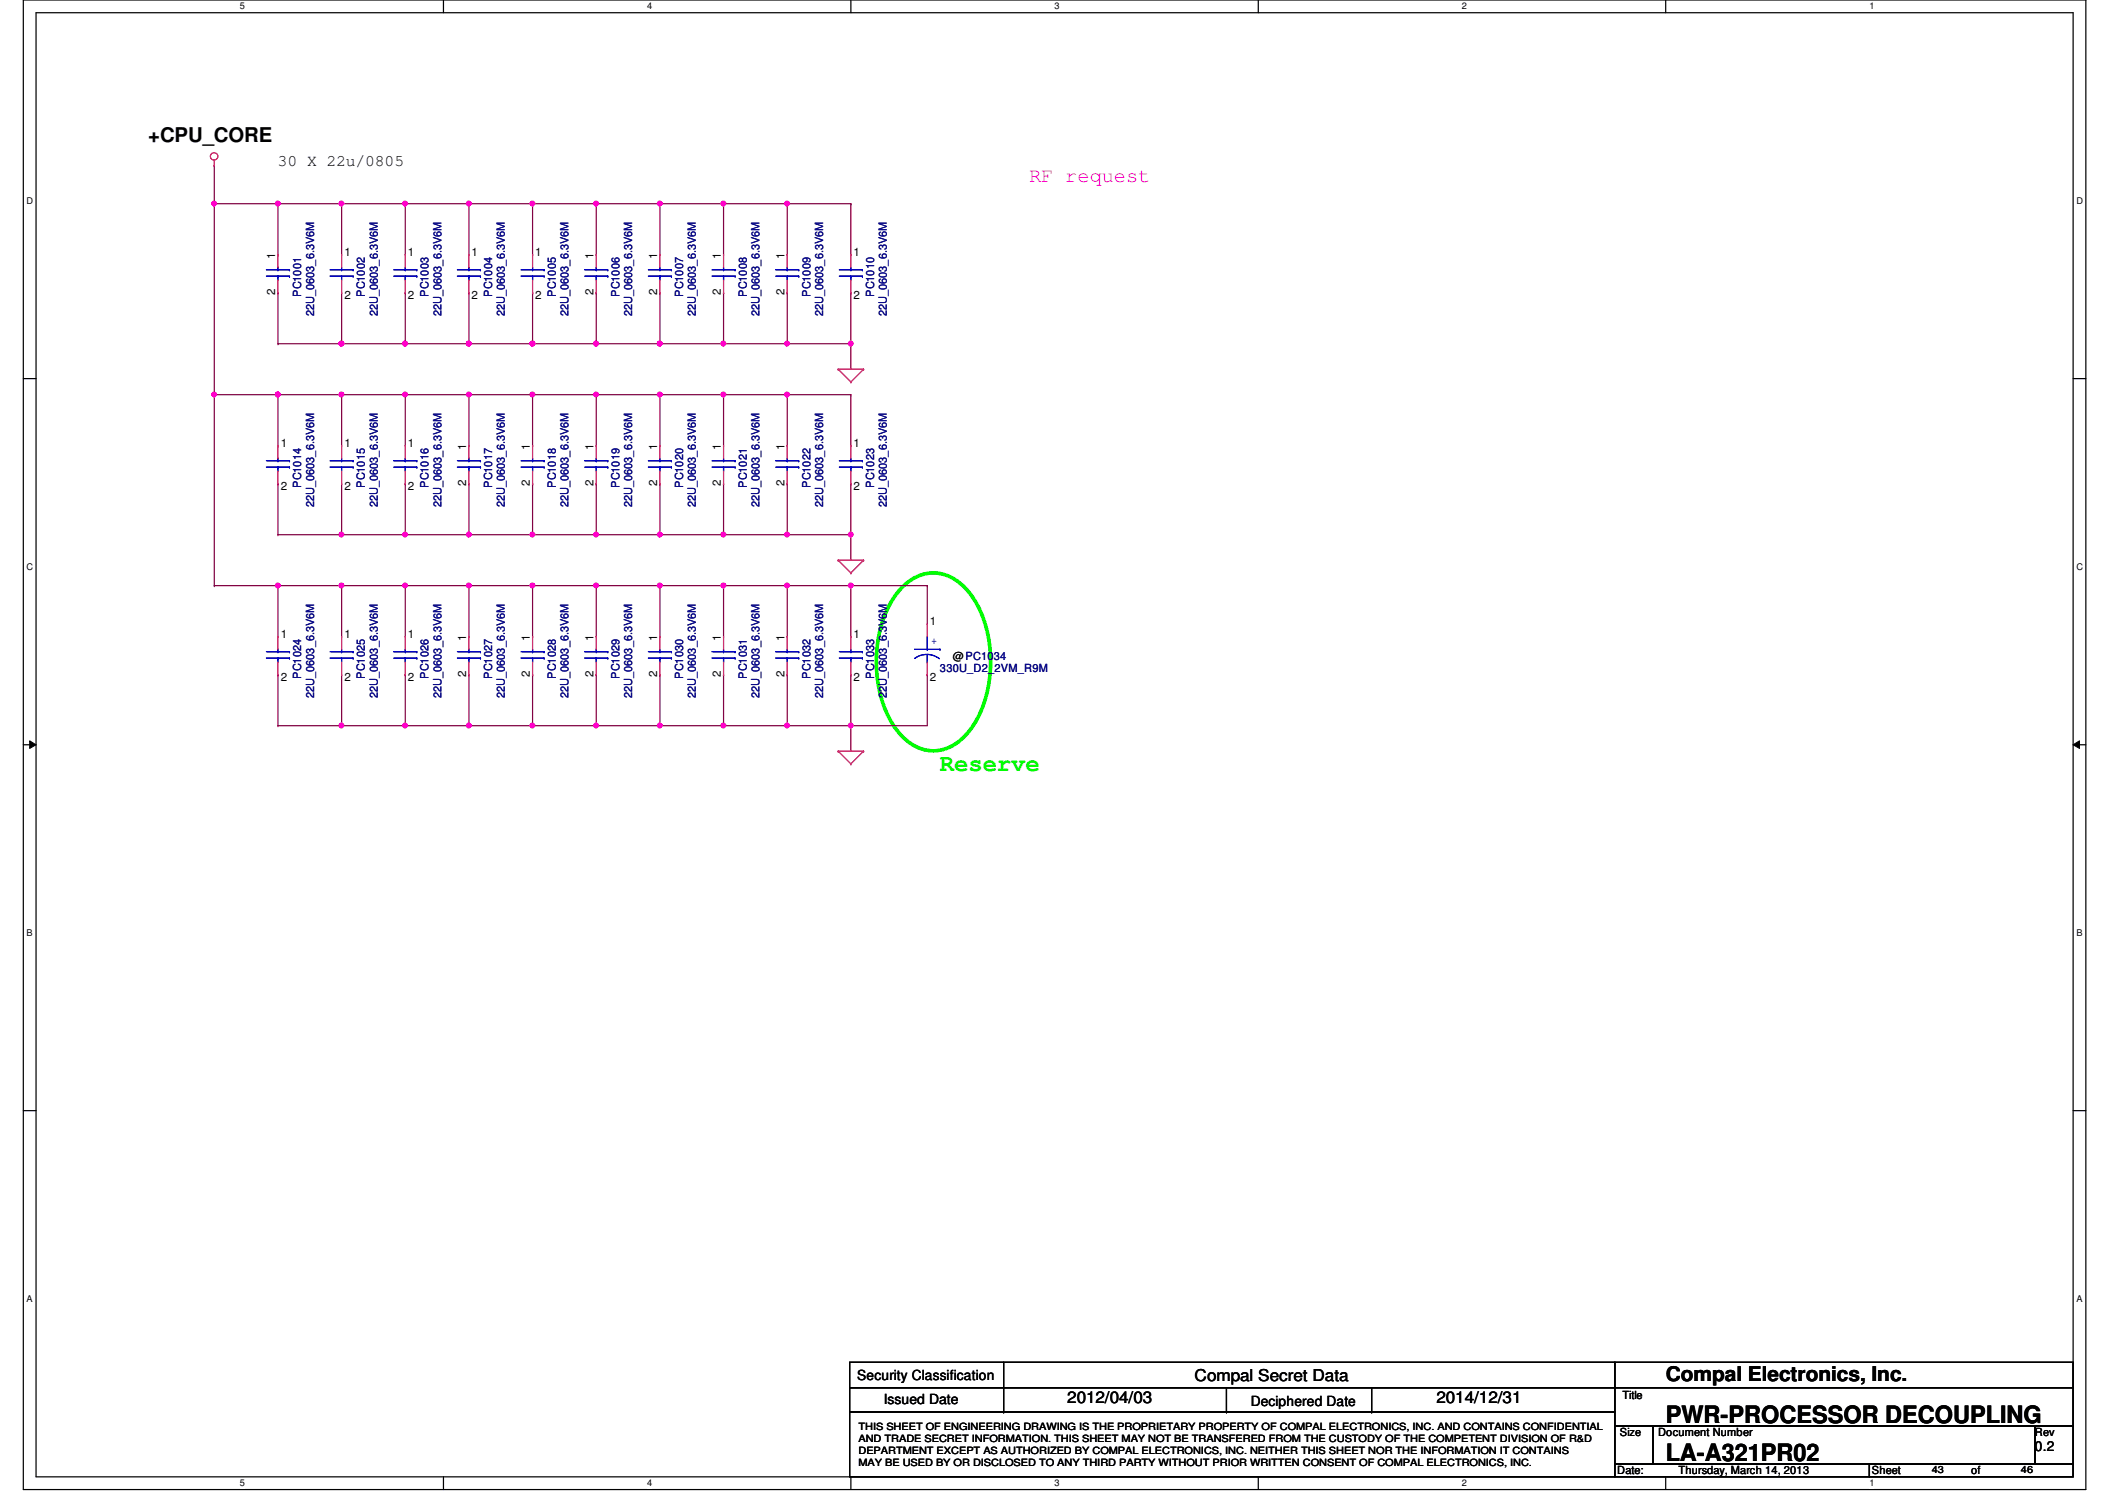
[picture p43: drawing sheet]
<svg xmlns="http://www.w3.org/2000/svg" width="297mm" height="210mm" viewBox="0 0 297 210" stroke-linecap="round" stroke-linejoin="round" font-family="sans-serif">
<defs><g id="words">
<text font-size="3.3" fill="#0f0" x="131.3" y="107.7">Reserve</text>
<g font-size="3.3">
<text x="232.6" y="198.7">PWR-PROCESSOR DECOUPLING</text>
<text x="232.6" y="204">LA-A321PR02</text>
</g>
<g font-size="2.8">
<text x="20.7" y="19.9">+CPU_CORE</text>
<text x="232.6" y="192.9">Compal Electronics, Inc.</text>
</g>
<text font-size="2.8" fill="#f0f" x="143.7" y="25.4">RF request</text>
<g font-size="2.3">
<text x="38.8" y="23.2">30 X 22u/0805</text>
<text x="149.1" y="195.9">2012/04/03</text>
<text x="166.8" y="192.9">Compal Secret Data</text>
<text x="200.6" y="195.9">2014/12/31</text>
</g>
<g font-size="1.9">
<text x="119.7" y="192.7">Security Classification</text>
<text x="123.4" y="196.1">Issued Date</text>
<text x="174.7" y="196.3">Deciphered Date</text>
<text x="284.2" y="202.7">0.2</text>
</g>
<g font-size="1.6">
<text x="48.1" y="35.7">1</text>
<text x="57" y="35.7">1</text>
<text x="65.9" y="35.7">1</text>
<text x="74.8" y="35.7">1</text>
<text x="119.2" y="35.7">1</text>
<text x="38.4" y="41.2" transform="rotate(-90 38.4 41.2)">2</text>
<text x="38.4" y="36.1" transform="rotate(-90 38.4 36.1)">1</text>
<text x="48.1" y="41.8">2</text>
<text x="57" y="41.8">2</text>
<text x="65.9" y="41.8">2</text>
<text x="74.8" y="41.8">2</text>
<text x="82.9" y="41.2" transform="rotate(-90 82.9 41.2)">2</text>
<text x="82.9" y="36.1" transform="rotate(-90 82.9 36.1)">1</text>
<text x="91.8" y="41.2" transform="rotate(-90 91.8 41.2)">2</text>
<text x="91.8" y="36.1" transform="rotate(-90 91.8 36.1)">1</text>
<text x="100.7" y="41.2" transform="rotate(-90 100.7 41.2)">2</text>
<text x="100.7" y="36.1" transform="rotate(-90 100.7 36.1)">1</text>
<text x="109.6" y="41.2" transform="rotate(-90 109.6 41.2)">2</text>
<text x="109.6" y="36.1" transform="rotate(-90 109.6 36.1)">1</text>
<text x="119.2" y="41.8">2</text>
<text x="39.2" y="62.4">1</text>
<text x="48.1" y="62.4">1</text>
<text x="57" y="62.4">1</text>
<text x="65.1" y="62.8" transform="rotate(-90 65.1 62.8)">1</text>
<text x="74" y="62.8" transform="rotate(-90 74 62.8)">1</text>
<text x="82.9" y="62.8" transform="rotate(-90 82.9 62.8)">1</text>
<text x="91.8" y="62.8" transform="rotate(-90 91.8 62.8)">1</text>
<text x="100.7" y="62.8" transform="rotate(-90 100.7 62.8)">1</text>
<text x="109.6" y="62.8" transform="rotate(-90 109.6 62.8)">1</text>
<text x="119.2" y="62.4">1</text>
<text x="39.2" y="68.5">2</text>
<text x="48.1" y="68.5">2</text>
<text x="57" y="68.5">2</text>
<text x="65.1" y="67.9" transform="rotate(-90 65.1 67.9)">2</text>
<text x="74" y="67.9" transform="rotate(-90 74 67.9)">2</text>
<text x="82.9" y="67.9" transform="rotate(-90 82.9 67.9)">2</text>
<text x="91.8" y="67.9" transform="rotate(-90 91.8 67.9)">2</text>
<text x="100.7" y="67.9" transform="rotate(-90 100.7 67.9)">2</text>
<text x="109.6" y="67.9" transform="rotate(-90 109.6 67.9)">2</text>
<text x="119.2" y="68.5">2</text>
<text x="39.2" y="89.1">1</text>
<text x="48.1" y="89.1">1</text>
<text x="57" y="89.1">1</text>
<text x="65.1" y="89.5" transform="rotate(-90 65.1 89.5)">1</text>
<text x="74" y="89.5" transform="rotate(-90 74 89.5)">1</text>
<text x="82.9" y="89.5" transform="rotate(-90 82.9 89.5)">1</text>
<text x="91.8" y="89.5" transform="rotate(-90 91.8 89.5)">1</text>
<text x="100.7" y="89.5" transform="rotate(-90 100.7 89.5)">1</text>
<text x="109.6" y="89.5" transform="rotate(-90 109.6 89.5)">1</text>
<text x="119.2" y="89.1">1</text>
<text x="129.9" y="87.3">1</text>
<text x="39.2" y="95.1">2</text>
<text x="48.1" y="95.1">2</text>
<text x="57" y="95.1">2</text>
<text x="65.1" y="94.6" transform="rotate(-90 65.1 94.6)">2</text>
<text x="74" y="94.6" transform="rotate(-90 74 94.6)">2</text>
<text x="82.9" y="94.6" transform="rotate(-90 82.9 94.6)">2</text>
<text x="91.8" y="94.6" transform="rotate(-90 91.8 94.6)">2</text>
<text x="100.7" y="94.6" transform="rotate(-90 100.7 94.6)">2</text>
<text x="109.6" y="94.6" transform="rotate(-90 109.6 94.6)">2</text>
<text x="119.2" y="95.1">2</text>
<text x="129.9" y="95.1">2</text>
<text x="133.1" y="92.1">@PC1034</text>
<text x="226.6" y="195.4">Title</text>
<text x="226.2" y="200.6">Size</text>
<text x="231.6" y="200.6">Document Number</text>
<text x="284.2" y="200.6">Rev</text>
<text x="225.8" y="205.9">Date:</text>
<text x="234.4" y="205.9">Thursday, March 14, 2013</text>
<text x="261.4" y="205.9">Sheet</text>
<text x="275.3" y="205.9">of</text>
</g>
<g font-size="1.6" fill="#000080">
<text x="42.1" y="41.4" transform="rotate(-90 42.1 41.4)">PC1001</text>
<text x="51" y="41.4" transform="rotate(-90 51 41.4)">PC1002</text>
<text x="59.9" y="41.4" transform="rotate(-90 59.9 41.4)">PC1003</text>
<text x="68.7" y="41.4" transform="rotate(-90 68.7 41.4)">PC1004</text>
<text x="77.6" y="41.4" transform="rotate(-90 77.6 41.4)">PC1005</text>
<text x="86.5" y="41.4" transform="rotate(-90 86.5 41.4)">PC1006</text>
<text x="95.4" y="41.4" transform="rotate(-90 95.4 41.4)">PC1007</text>
<text x="104.3" y="41.4" transform="rotate(-90 104.3 41.4)">PC1008</text>
<text x="113.2" y="41.4" transform="rotate(-90 113.2 41.4)">PC1009</text>
<text x="122.1" y="41.4" transform="rotate(-90 122.1 41.4)">PC1010</text>
<text x="43.9" y="44.1" transform="rotate(-90 43.9 44.1)">22U_0603_6.3V6M</text>
<text x="52.7" y="44.1" transform="rotate(-90 52.7 44.1)">22U_0603_6.3V6M</text>
<text x="61.6" y="44.1" transform="rotate(-90 61.6 44.1)">22U_0603_6.3V6M</text>
<text x="70.5" y="44.1" transform="rotate(-90 70.5 44.1)">22U_0603_6.3V6M</text>
<text x="79.4" y="44.1" transform="rotate(-90 79.4 44.1)">22U_0603_6.3V6M</text>
<text x="88.3" y="44.1" transform="rotate(-90 88.3 44.1)">22U_0603_6.3V6M</text>
<text x="97.2" y="44.1" transform="rotate(-90 97.2 44.1)">22U_0603_6.3V6M</text>
<text x="106.1" y="44.1" transform="rotate(-90 106.1 44.1)">22U_0603_6.3V6M</text>
<text x="115" y="44.1" transform="rotate(-90 115 44.1)">22U_0603_6.3V6M</text>
<text x="123.9" y="44.1" transform="rotate(-90 123.9 44.1)">22U_0603_6.3V6M</text>
<text x="42.1" y="68.1" transform="rotate(-90 42.1 68.1)">PC1014</text>
<text x="43.9" y="70.8" transform="rotate(-90 43.9 70.8)">22U_0603_6.3V6M</text>
<text x="51" y="68.1" transform="rotate(-90 51 68.1)">PC1015</text>
<text x="52.7" y="70.8" transform="rotate(-90 52.7 70.8)">22U_0603_6.3V6M</text>
<text x="59.9" y="68.1" transform="rotate(-90 59.9 68.1)">PC1016</text>
<text x="61.6" y="70.8" transform="rotate(-90 61.6 70.8)">22U_0603_6.3V6M</text>
<text x="68.7" y="68.1" transform="rotate(-90 68.7 68.1)">PC1017</text>
<text x="70.5" y="70.8" transform="rotate(-90 70.5 70.8)">22U_0603_6.3V6M</text>
<text x="77.6" y="68.1" transform="rotate(-90 77.6 68.1)">PC1018</text>
<text x="79.4" y="70.8" transform="rotate(-90 79.4 70.8)">22U_0603_6.3V6M</text>
<text x="86.5" y="68.1" transform="rotate(-90 86.5 68.1)">PC1019</text>
<text x="88.3" y="70.8" transform="rotate(-90 88.3 70.8)">22U_0603_6.3V6M</text>
<text x="95.4" y="68.1" transform="rotate(-90 95.4 68.1)">PC1020</text>
<text x="97.2" y="70.8" transform="rotate(-90 97.2 70.8)">22U_0603_6.3V6M</text>
<text x="104.3" y="68.1" transform="rotate(-90 104.3 68.1)">PC1021</text>
<text x="106.1" y="70.8" transform="rotate(-90 106.1 70.8)">22U_0603_6.3V6M</text>
<text x="113.2" y="68.1" transform="rotate(-90 113.2 68.1)">PC1022</text>
<text x="115" y="70.8" transform="rotate(-90 115 70.8)">22U_0603_6.3V6M</text>
<text x="122.1" y="68.1" transform="rotate(-90 122.1 68.1)">PC1023</text>
<text x="123.9" y="70.8" transform="rotate(-90 123.9 70.8)">22U_0603_6.3V6M</text>
<text x="42.1" y="94.8" transform="rotate(-90 42.1 94.8)">PC1024</text>
<text x="51" y="94.8" transform="rotate(-90 51 94.8)">PC1025</text>
<text x="59.9" y="94.8" transform="rotate(-90 59.9 94.8)">PC1026</text>
<text x="68.7" y="94.8" transform="rotate(-90 68.7 94.8)">PC1027</text>
<text x="77.6" y="94.8" transform="rotate(-90 77.6 94.8)">PC1028</text>
<text x="86.5" y="94.8" transform="rotate(-90 86.5 94.8)">PC1029</text>
<text x="95.4" y="94.8" transform="rotate(-90 95.4 94.8)">PC1030</text>
<text x="104.3" y="94.8" transform="rotate(-90 104.3 94.8)">PC1031</text>
<text x="113.2" y="94.8" transform="rotate(-90 113.2 94.8)">PC1032</text>
<text x="122.1" y="94.8" transform="rotate(-90 122.1 94.8)">PC1033</text>
<text x="131.3" y="93.9">330U_D2_2VM_R9M</text>
<text x="43.9" y="97.5" transform="rotate(-90 43.9 97.5)">22U_0603_6.3V6M</text>
<text x="52.7" y="97.5" transform="rotate(-90 52.7 97.5)">22U_0603_6.3V6M</text>
<text x="61.6" y="97.5" transform="rotate(-90 61.6 97.5)">22U_0603_6.3V6M</text>
<text x="70.5" y="97.5" transform="rotate(-90 70.5 97.5)">22U_0603_6.3V6M</text>
<text x="79.4" y="97.5" transform="rotate(-90 79.4 97.5)">22U_0603_6.3V6M</text>
<text x="88.3" y="97.5" transform="rotate(-90 88.3 97.5)">22U_0603_6.3V6M</text>
<text x="97.2" y="97.5" transform="rotate(-90 97.2 97.5)">22U_0603_6.3V6M</text>
<text x="106.1" y="97.5" transform="rotate(-90 106.1 97.5)">22U_0603_6.3V6M</text>
<text x="115" y="97.5" transform="rotate(-90 115 97.5)">22U_0603_6.3V6M</text>
<text x="123.9" y="97.5" transform="rotate(-90 123.9 97.5)">22U_0603_6.3V6M</text>
</g>
<text font-size="1.6" fill="#00f" x="130" y="90">+</text>
<g font-size="1.4">
<text x="119.9" y="201.4">AND TRADE SECRET INFORMATION. THIS SHEET MAY NOT BE TRANSFERED FROM THE CUSTODY OF THE COMPETENT DIVISION OF R&amp;D</text>
<text x="119.9" y="203">DEPARTMENT EXCEPT AS AUTHORIZED BY COMPAL ELECTRONICS, INC. NEITHER THIS SHEET NOR THE INFORMATION IT CONTAINS</text>
<text x="119.9" y="199.7">THIS SHEET OF ENGINEERING DRAWING IS THE PROPRIETARY PROPERTY OF COMPAL ELECTRONICS, INC. AND CONTAINS CONFIDENTIAL</text>
<text x="119.9" y="204.7">MAY BE USED BY OR DISCLOSED TO ANY THIRD PARTY WITHOUT PRIOR WRITTEN CONSENT OF COMPAL ELECTRONICS, INC.</text>
<text x="269.8" y="205.8">43</text>
<text x="282.2" y="205.8">46</text>
</g>
<g font-size="1.3">
<text x="33.5" y="1.3">5</text>
<text x="90.4" y="1.3">4</text>
<text x="147.3" y="1.3">3</text>
<text x="204.2" y="1.3">2</text>
<text x="261.1" y="1.3">1</text>
<text x="3.7" y="28.4">D</text>
<text x="290" y="28.4">D</text>
<text x="3.7" y="79.5">C</text>
<text x="290" y="79.5">C</text>
<text x="3.7" y="130.7">B</text>
<text x="290" y="130.7">B</text>
<text x="3.7" y="181.8">A</text>
<text x="290" y="181.8">A</text>
<text x="33.5" y="207.6">5</text>
<text x="90.4" y="207.6">4</text>
<text x="147.3" y="207.6">3</text>
<text x="204.2" y="207.6">2</text>
<text x="261.1" y="207.6">1</text>
</g>
</g></defs>
<path d="M3.3 0h288v208h-288zM5 1.8h284.5v204.4h-284.5z" fill="none" stroke="#000" stroke-width=".17"/>
<g fill="#fff">
<path d="M33.5 .2h.7v1.4h-.7z"/>
<path d="M33.5 206.4h.7v1.4h-.7z"/>
</g>
<path d="M61.9 0v1.8M61.9 206.2v1.8" fill="none" stroke="#000" stroke-width=".17"/>
<g fill="#fff">
<path d="M90.4 .2h.7v1.4h-.7z"/>
<path d="M90.4 206.4h.7v1.4h-.7z"/>
</g>
<path d="M118.8 0v1.8M118.8 206.2v1.8" fill="none" stroke="#000" stroke-width=".17"/>
<g fill="#fff">
<path d="M147.3 .2h.7v1.4h-.7z"/>
<path d="M147.3 206.4h.7v1.4h-.7z"/>
</g>
<path d="M175.7 0v1.8M175.7 206.2v1.8" fill="none" stroke="#000" stroke-width=".17"/>
<g fill="#fff">
<path d="M204.2 .2h.6v1.4h-.6z"/>
<path d="M204.2 206.4h.6v1.4h-.6z"/>
</g>
<path d="M232.6 0v1.8M232.6 206.2v1.8" fill="none" stroke="#000" stroke-width=".17"/>
<g fill="#fff">
<path d="M261.1 .2h.6v1.4h-.6z"/>
<path d="M261.1 206.4h.6v1.4h-.6z"/>
<path d="M3.7 27.3h.9v1.4h-.9z"/>
<path d="M290 27.3h.9v1.4h-.9z"/>
<path d="M3.7 78.4h.9v1.4h-.9z"/>
<path d="M290 78.4h.9v1.4h-.9z"/>
</g>
<path d="M3.3 52.9h1.7M289.5 52.9h1.8" fill="none" stroke="#000" stroke-width=".17"/>
<g fill="#fff">
<path d="M3.7 129.5h.8v1.4h-.8z"/>
<path d="M290 129.5h.8v1.4h-.8z"/>
</g>
<path d="M3.3 104h1.7M289.5 104h1.8" fill="none" stroke="#000" stroke-width=".17"/>
<path d="M4.1 103.5l.9 .5-.9 .5zM289.5 104l.9-.5v1z" fill="#000"/>
<path d="M4.1 103.5l.9 .5-.9 .5zM289.5 104l.9-.5v1z" fill="none" stroke="#000" stroke-width=".14"/>
<g fill="#fff">
<path d="M3.7 180.6h.8v1.4h-.8z"/>
<path d="M290 180.6h.8v1.4h-.8z"/>
</g>
<path d="M3.3 155.1h1.7M289.5 155.1h1.8" fill="none" stroke="#000" stroke-width=".17"/>
<path d="M125.8 82.2a5.8 5.8 0 0 1 9.1 0 15.2 15.2 0 0 1 3.4 10.2 15.3 15.3 0 0 1-3.4 10.2 5.8 5.8 0 0 1-9.1 0 15.4 15.4 0 0 1-3.4-10.2 15.3 15.3 0 0 1 3.4-10.2z" fill="none" stroke="#0f0" stroke-width=".51"/>
<path d="M29.9 55.1h.1M29.9 55.1h8.9" fill="none" stroke="#800040" stroke-width=".17"/>
<circle cx="38.8" cy="55.1" r=".32" fill="#f0f"/>
<circle cx="38.8" cy="55.1" r=".32" fill="none" stroke="#f0f" stroke-width=".17"/>
<path d="M29.9 55.1h.1M29.9 55.1v26.7" fill="none" stroke="#800040" stroke-width=".17"/>
<circle cx="29.9" cy="55.1" r=".32" fill="#f0f"/>
<circle cx="29.9" cy="55.1" r=".32" fill="none" stroke="#f0f" stroke-width=".17"/>
<path d="M65.5 48h.1M65.5 48h8.9" fill="none" stroke="#800040" stroke-width=".17"/>
<circle cx="74.4" cy="48" r=".32" fill="#f0f"/>
<circle cx="74.4" cy="48" r=".32" fill="none" stroke="#f0f" stroke-width=".17"/>
<circle cx="65.5" cy="48" r=".32" fill="#f0f"/>
<circle cx="65.5" cy="48" r=".32" fill="none" stroke="#f0f" stroke-width=".17"/>
<path d="M83.3 48h.1M83.3 48h8.9" fill="none" stroke="#800040" stroke-width=".17"/>
<circle cx="92.1" cy="48" r=".32" fill="#f0f"/>
<circle cx="92.1" cy="48" r=".32" fill="none" stroke="#f0f" stroke-width=".17"/>
<circle cx="83.2" cy="48" r=".32" fill="#f0f"/>
<circle cx="83.2" cy="48" r=".32" fill="none" stroke="#f0f" stroke-width=".17"/>
<path d="M74.4 48h.1M74.4 48h8.9" fill="none" stroke="#800040" stroke-width=".17"/>
<circle cx="83.2" cy="48" r=".32" fill="#f0f"/>
<circle cx="83.2" cy="48" r=".32" fill="none" stroke="#f0f" stroke-width=".17"/>
<circle cx="74.4" cy="48" r=".32" fill="#f0f"/>
<circle cx="74.4" cy="48" r=".32" fill="none" stroke="#f0f" stroke-width=".17"/>
<path d="M92.2 48h.1M92.2 48h8.8" fill="none" stroke="#800040" stroke-width=".17"/>
<circle cx="92.1" cy="48" r=".32" fill="#f0f"/>
<circle cx="92.1" cy="48" r=".32" fill="none" stroke="#f0f" stroke-width=".17"/>
<g fill="none" stroke="#800040" stroke-width=".17">
<path d="M65.5 28.4h.1M65.5 28.4h17.8M74.4 28.4h.1M74.4 28.4v7.2M83.3 28.4h.1M83.3 28.4v7.2M74.4 40.9h.1M74.4 40.9v7.1M83.3 40.9h.1M83.3 40.9v7.1M92.2 40.9h.1M92.2 40.9v7.1"/>
<path d="M101 40.9h.1M101 40.9v7.1"/>
</g>
<circle cx="83.2" cy="28.4" r=".32" fill="#f0f"/>
<circle cx="83.2" cy="28.4" r=".32" fill="none" stroke="#f0f" stroke-width=".17"/>
<circle cx="74.4" cy="28.4" r=".32" fill="#f0f"/>
<circle cx="74.4" cy="28.4" r=".32" fill="none" stroke="#f0f" stroke-width=".17"/>
<path d="M38.8 48h.1M38.8 48h8.9" fill="none" stroke="#800040" stroke-width=".17"/>
<circle cx="47.7" cy="48" r=".32" fill="#f0f"/>
<circle cx="47.7" cy="48" r=".32" fill="none" stroke="#f0f" stroke-width=".17"/>
<path d="M38.8 28.4h.1M38.8 28.4v7.2M47.7 28.4h.1M47.7 28.4v7.2M56.6 28.4h.1M56.6 28.4v7.2M56.6 28.4h8.9" fill="none" stroke="#800040" stroke-width=".17"/>
<circle cx="65.5" cy="28.4" r=".32" fill="#f0f"/>
<circle cx="65.5" cy="28.4" r=".32" fill="none" stroke="#f0f" stroke-width=".17"/>
<circle cx="56.6" cy="28.4" r=".32" fill="#f0f"/>
<circle cx="56.6" cy="28.4" r=".32" fill="none" stroke="#f0f" stroke-width=".17"/>
<path d="M38.8 28.4h.1M38.8 28.4h8.9M47.7 48h.1M47.7 48h8.9" fill="none" stroke="#800040" stroke-width=".17"/>
<circle cx="56.6" cy="48" r=".32" fill="#f0f"/>
<circle cx="56.6" cy="48" r=".32" fill="none" stroke="#f0f" stroke-width=".17"/>
<circle cx="47.7" cy="48" r=".32" fill="#f0f"/>
<circle cx="47.7" cy="48" r=".32" fill="none" stroke="#f0f" stroke-width=".17"/>
<path d="M47.7 28.4h.1M47.7 28.4h8.9M38.8 40.9h.1M38.8 40.9v7.1M65.5 40.9h.1M65.5 40.9v7.1" fill="none" stroke="#800040" stroke-width=".17"/>
<circle cx="47.7" cy="28.4" r=".32" fill="#f0f"/>
<circle cx="47.7" cy="28.4" r=".32" fill="none" stroke="#f0f" stroke-width=".17"/>
<path d="M65.5 28.4h.1M65.5 28.4v7.2M56.6 48h.1M56.6 48h8.9" fill="none" stroke="#800040" stroke-width=".17"/>
<circle cx="65.5" cy="48" r=".32" fill="#f0f"/>
<circle cx="65.5" cy="48" r=".32" fill="none" stroke="#f0f" stroke-width=".17"/>
<circle cx="56.6" cy="48" r=".32" fill="#f0f"/>
<circle cx="56.6" cy="48" r=".32" fill="none" stroke="#f0f" stroke-width=".17"/>
<path d="M83.3 28.4h.1M83.3 28.4h17.7M92.2 28.4h.1M92.2 28.4v7.2M47.7 40.9h.1M47.7 40.9v7.1M56.6 40.9h.1M56.6 40.9v7.1" fill="none" stroke="#800040" stroke-width=".17"/>
<circle cx="92.1" cy="28.4" r=".32" fill="#f0f"/>
<circle cx="92.1" cy="28.4" r=".32" fill="none" stroke="#f0f" stroke-width=".17"/>
<path d="M29.9 28.4h.1M29.9 28.4v26.7M101 28.4h.1M101 28.4v7.2" fill="none" stroke="#800040" stroke-width=".17"/>
<circle cx="29.9" cy="28.4" r=".32" fill="#f0f"/>
<circle cx="29.9" cy="28.4" r=".32" fill="none" stroke="#f0f" stroke-width=".17"/>
<path d="M38.8 55.1h.1M38.8 55.1h8.9" fill="none" stroke="#800040" stroke-width=".17"/>
<circle cx="47.7" cy="55.1" r=".32" fill="#f0f"/>
<circle cx="47.7" cy="55.1" r=".32" fill="none" stroke="#f0f" stroke-width=".17"/>
<circle cx="38.8" cy="55.1" r=".32" fill="#f0f"/>
<circle cx="38.8" cy="55.1" r=".32" fill="none" stroke="#f0f" stroke-width=".17"/>
<path d="M83.3 55.1h.1M83.3 55.1h17.7M92.2 55.1h.1M92.2 55.1v7.1M101 55.1h.1M101 55.1v7.1" fill="none" stroke="#800040" stroke-width=".17"/>
<circle cx="101" cy="55.1" r=".32" fill="#f0f"/>
<circle cx="101" cy="55.1" r=".32" fill="none" stroke="#f0f" stroke-width=".17"/>
<circle cx="92.1" cy="55.1" r=".32" fill="#f0f"/>
<circle cx="92.1" cy="55.1" r=".32" fill="none" stroke="#f0f" stroke-width=".17"/>
<path d="M74.4 55.1h.1M74.4 55.1h8.9" fill="none" stroke="#800040" stroke-width=".17"/>
<circle cx="83.2" cy="55.1" r=".32" fill="#f0f"/>
<circle cx="83.2" cy="55.1" r=".32" fill="none" stroke="#f0f" stroke-width=".17"/>
<circle cx="74.4" cy="55.1" r=".32" fill="#f0f"/>
<circle cx="74.4" cy="55.1" r=".32" fill="none" stroke="#f0f" stroke-width=".17"/>
<path d="M56.6 55.1h.1M56.6 55.1h8.9" fill="none" stroke="#800040" stroke-width=".17"/>
<circle cx="56.6" cy="55.1" r=".32" fill="#f0f"/>
<circle cx="56.6" cy="55.1" r=".32" fill="none" stroke="#f0f" stroke-width=".17"/>
<path d="M65.5 55.1h.1M65.5 55.1h8.9" fill="none" stroke="#800040" stroke-width=".17"/>
<circle cx="65.5" cy="55.1" r=".32" fill="#f0f"/>
<circle cx="65.5" cy="55.1" r=".32" fill="none" stroke="#f0f" stroke-width=".17"/>
<path d="M101 55.1h.1M101 55.1h8.9M109.9 55.1h.1M109.9 55.1v7.1" fill="none" stroke="#800040" stroke-width=".17"/>
<circle cx="109.9" cy="55.1" r=".32" fill="#f0f"/>
<circle cx="109.9" cy="55.1" r=".32" fill="none" stroke="#f0f" stroke-width=".17"/>
<g fill="none" stroke="#800040" stroke-width=".17">
<path d="M38.8 55.1h.1M38.8 55.1v7.1M47.7 55.1h.1M47.7 55.1h8.9M47.7 55.1v7.1M56.6 55.1h.1M56.6 55.1v7.1M65.5 55.1h.1M65.5 55.1v7.1M74.4 55.1h.1M74.4 55.1v7.1M83.3 55.1h.1"/>
<path d="M83.3 55.1v7.1M38.8 67.6h.1M38.8 67.6v7.1M47.7 67.6h.1M47.7 67.6v7.1"/>
</g>
<circle cx="47.7" cy="74.6" r=".32" fill="#f0f"/>
<circle cx="47.7" cy="74.6" r=".32" fill="none" stroke="#f0f" stroke-width=".17"/>
<path d="M56.6 67.6h.1M56.6 67.6v7.1" fill="none" stroke="#800040" stroke-width=".17"/>
<circle cx="56.6" cy="74.6" r=".32" fill="#f0f"/>
<circle cx="56.6" cy="74.6" r=".32" fill="none" stroke="#f0f" stroke-width=".17"/>
<path d="M65.5 67.6h.1M65.5 67.6v7.1" fill="none" stroke="#800040" stroke-width=".17"/>
<circle cx="65.5" cy="74.6" r=".32" fill="#f0f"/>
<circle cx="65.5" cy="74.6" r=".32" fill="none" stroke="#f0f" stroke-width=".17"/>
<path d="M74.4 67.6h.1M74.4 67.6v7.1M83.3 67.6h.1M83.3 67.6v7.1M92.2 67.6h.1M92.2 67.6v7.1" fill="none" stroke="#800040" stroke-width=".17"/>
<circle cx="92.1" cy="74.6" r=".32" fill="#f0f"/>
<circle cx="92.1" cy="74.6" r=".32" fill="none" stroke="#f0f" stroke-width=".17"/>
<path d="M109.9 67.6h.1M109.9 67.6v7.1" fill="none" stroke="#800040" stroke-width=".17"/>
<circle cx="109.9" cy="74.6" r=".32" fill="#f0f"/>
<circle cx="109.9" cy="74.6" r=".32" fill="none" stroke="#f0f" stroke-width=".17"/>
<path d="M101 67.6h.1M101 67.6v7.1" fill="none" stroke="#800040" stroke-width=".17"/>
<circle cx="101" cy="74.6" r=".32" fill="#f0f"/>
<circle cx="101" cy="74.6" r=".32" fill="none" stroke="#f0f" stroke-width=".17"/>
<path d="M65.5 74.7h.1M65.5 74.7h17.8M74.4 74.7h.1" fill="none" stroke="#800040" stroke-width=".17"/>
<circle cx="83.2" cy="74.6" r=".32" fill="#f0f"/>
<circle cx="83.2" cy="74.6" r=".32" fill="none" stroke="#f0f" stroke-width=".17"/>
<circle cx="74.4" cy="74.6" r=".32" fill="#f0f"/>
<circle cx="74.4" cy="74.6" r=".32" fill="none" stroke="#f0f" stroke-width=".17"/>
<path d="M101 48h.1M101 48h8.9M38.8 74.7h.1M38.8 74.7h26.7M47.7 74.7h.1M56.6 74.7h.1M83.3 74.7h.1M83.3 74.7h17.7M92.2 74.7h.1" fill="none" stroke="#800040" stroke-width=".17"/>
<circle cx="109.9" cy="48" r=".32" fill="#f0f"/>
<circle cx="109.9" cy="48" r=".32" fill="none" stroke="#f0f" stroke-width=".17"/>
<circle cx="101" cy="48" r=".32" fill="#f0f"/>
<circle cx="101" cy="48" r=".32" fill="none" stroke="#f0f" stroke-width=".17"/>
<path d="M118.8 40.9h.1M118.8 40.9v7.1" fill="none" stroke="#800040" stroke-width=".17"/>
<circle cx="118.8" cy="48" r=".32" fill="#f0f"/>
<circle cx="118.8" cy="48" r=".32" fill="none" stroke="#f0f" stroke-width=".17"/>
<path d="M101 28.4h.1M101 28.4h8.9" fill="none" stroke="#800040" stroke-width=".17"/>
<circle cx="109.9" cy="28.4" r=".32" fill="#f0f"/>
<circle cx="109.9" cy="28.4" r=".32" fill="none" stroke="#f0f" stroke-width=".17"/>
<circle cx="101" cy="28.4" r=".32" fill="#f0f"/>
<circle cx="101" cy="28.4" r=".32" fill="none" stroke="#f0f" stroke-width=".17"/>
<g fill="none" stroke="#800040" stroke-width=".17">
<path d="M109.9 28.4h.1M109.9 28.4v7.2M109.9 28.4h8.9M118.8 28.4h.1M118.8 28.4v7.2M109.9 40.9h.1M109.9 48h.1M109.9 55.1h.1M109.9 40.9v7.1M109.9 48h8.9M109.9 55.1h8.9M118.8 55.1h.1"/>
<path d="M118.8 55.1v7.1M118.8 74.7h.1M118.8 74.7v3.5"/>
</g>
<circle cx="118.8" cy="74.6" r=".32" fill="#f0f"/>
<circle cx="118.8" cy="74.6" r=".32" fill="none" stroke="#f0f" stroke-width=".17"/>
<path d="M38.8 81.8h.1M38.8 81.8h8.9" fill="none" stroke="#800040" stroke-width=".17"/>
<circle cx="47.7" cy="81.8" r=".32" fill="#f0f"/>
<circle cx="47.7" cy="81.8" r=".32" fill="none" stroke="#f0f" stroke-width=".17"/>
<path d="M83.3 81.8h.1M83.3 81.8h17.7M92.2 81.8h.1M101 81.8h.1M101 81.8v7.1" fill="none" stroke="#800040" stroke-width=".17"/>
<circle cx="101" cy="81.8" r=".32" fill="#f0f"/>
<circle cx="101" cy="81.8" r=".32" fill="none" stroke="#f0f" stroke-width=".17"/>
<circle cx="92.1" cy="81.8" r=".32" fill="#f0f"/>
<circle cx="92.1" cy="81.8" r=".32" fill="none" stroke="#f0f" stroke-width=".17"/>
<path d="M65.5 81.8h.1M65.5 81.8h8.9M92.2 81.8h.1M92.2 81.8v7.1" fill="none" stroke="#800040" stroke-width=".17"/>
<circle cx="65.5" cy="81.8" r=".32" fill="#f0f"/>
<circle cx="65.5" cy="81.8" r=".32" fill="none" stroke="#f0f" stroke-width=".17"/>
<path d="M56.6 81.8h.1M56.6 81.8h8.9" fill="none" stroke="#800040" stroke-width=".17"/>
<circle cx="56.6" cy="81.8" r=".32" fill="#f0f"/>
<circle cx="56.6" cy="81.8" r=".32" fill="none" stroke="#f0f" stroke-width=".17"/>
<path d="M74.4 81.8h.1M74.4 81.8h8.9" fill="none" stroke="#800040" stroke-width=".17"/>
<circle cx="83.2" cy="81.8" r=".32" fill="#f0f"/>
<circle cx="83.2" cy="81.8" r=".32" fill="none" stroke="#f0f" stroke-width=".17"/>
<circle cx="74.4" cy="81.8" r=".32" fill="#f0f"/>
<circle cx="74.4" cy="81.8" r=".32" fill="none" stroke="#f0f" stroke-width=".17"/>
<path d="M47.7 81.8h.1M47.7 81.8h8.9M109.9 81.8h.1M109.9 81.8v7.1" fill="none" stroke="#800040" stroke-width=".17"/>
<circle cx="109.9" cy="81.8" r=".32" fill="#f0f"/>
<circle cx="109.9" cy="81.8" r=".32" fill="none" stroke="#f0f" stroke-width=".17"/>
<path d="M38.8 81.8h.1M38.8 81.8v7.1M101 81.8h.1M101 81.8h8.9" fill="none" stroke="#800040" stroke-width=".17"/>
<circle cx="38.8" cy="81.8" r=".32" fill="#f0f"/>
<circle cx="38.8" cy="81.8" r=".32" fill="none" stroke="#f0f" stroke-width=".17"/>
<g fill="none" stroke="#800040" stroke-width=".17">
<path d="M38.8 94.2h.1M38.8 94.2v7.1M47.7 81.8h.1M47.7 81.8v7.1M56.6 81.8h.1M56.6 94.2h.1M56.6 81.8v7.1M56.6 94.2v7.1M65.5 81.8h.1M65.5 81.8v7.1M74.4 81.8h.1M74.4 81.8v7.1"/>
<path d="M83.3 81.8h.1M83.3 81.8v7.1"/>
</g>
<circle cx="56.6" cy="101.3" r=".32" fill="#f0f"/>
<circle cx="56.6" cy="101.3" r=".32" fill="none" stroke="#f0f" stroke-width=".17"/>
<path d="M47.7 94.2h.1M47.7 94.2v7.1" fill="none" stroke="#800040" stroke-width=".17"/>
<circle cx="47.7" cy="101.3" r=".32" fill="#f0f"/>
<circle cx="47.7" cy="101.3" r=".32" fill="none" stroke="#f0f" stroke-width=".17"/>
<path d="M65.5 94.2h.1M65.5 94.2v7.1M74.4 94.2h.1M74.4 94.2v7.1" fill="none" stroke="#800040" stroke-width=".17"/>
<circle cx="65.5" cy="101.3" r=".32" fill="#f0f"/>
<circle cx="65.5" cy="101.3" r=".32" fill="none" stroke="#f0f" stroke-width=".17"/>
<path d="M83.3 94.2h.1M83.3 94.2v7.1M101 94.2h.1M101 94.2v7.1" fill="none" stroke="#800040" stroke-width=".17"/>
<circle cx="101" cy="101.3" r=".32" fill="#f0f"/>
<circle cx="101" cy="101.3" r=".32" fill="none" stroke="#f0f" stroke-width=".17"/>
<path d="M109.9 94.2h.1M109.9 94.2v7.1" fill="none" stroke="#800040" stroke-width=".17"/>
<circle cx="109.9" cy="101.3" r=".32" fill="#f0f"/>
<circle cx="109.9" cy="101.3" r=".32" fill="none" stroke="#f0f" stroke-width=".17"/>
<path d="M92.2 94.2h.1M92.2 94.2v7.1" fill="none" stroke="#800040" stroke-width=".17"/>
<circle cx="92.1" cy="101.3" r=".32" fill="#f0f"/>
<circle cx="92.1" cy="101.3" r=".32" fill="none" stroke="#f0f" stroke-width=".17"/>
<path d="M65.5 101.3h.1M65.5 101.3h17.8M74.4 101.3h.1" fill="none" stroke="#800040" stroke-width=".17"/>
<circle cx="83.2" cy="101.3" r=".32" fill="#f0f"/>
<circle cx="83.2" cy="101.3" r=".32" fill="none" stroke="#f0f" stroke-width=".17"/>
<circle cx="74.4" cy="101.3" r=".32" fill="#f0f"/>
<circle cx="74.4" cy="101.3" r=".32" fill="none" stroke="#f0f" stroke-width=".17"/>
<g fill="none" stroke="#800040" stroke-width=".17">
<path d="M109.9 81.8h.1M109.9 81.8h8.9M118.8 81.8h.1M118.8 81.8v7.1M38.8 101.3h.1M38.8 101.3h26.7M47.7 101.3h.1M56.6 101.3h.1M83.3 101.3h.1M83.3 101.3h17.7M92.2 101.3h.1M109.9 101.3h.1"/>
<path d="M109.9 101.3h8.9"/>
</g>
<circle cx="118.8" cy="81.8" r=".32" fill="#f0f"/>
<circle cx="118.8" cy="81.8" r=".32" fill="none" stroke="#f0f" stroke-width=".17"/>
<path d="M118.8 101.3h.1M118.8 101.3v3.6" fill="none" stroke="#800040" stroke-width=".17"/>
<circle cx="118.8" cy="101.3" r=".32" fill="#f0f"/>
<circle cx="118.8" cy="101.3" r=".32" fill="none" stroke="#f0f" stroke-width=".17"/>
<path d="M29.9 28.4h.1M29.9 28.4h8.9" fill="none" stroke="#800040" stroke-width=".17"/>
<circle cx="38.8" cy="28.4" r=".32" fill="#f0f"/>
<circle cx="38.8" cy="28.4" r=".32" fill="none" stroke="#f0f" stroke-width=".17"/>
<g fill="none" stroke="#800040" stroke-width=".17">
<path d="M29.9 23.1h.1M29.9 23.1v5.3M118.8 48h.1M118.8 48v3.6M101 74.7h.1M109.9 74.7h.1M118.8 67.6h.1M118.8 67.6v7.1h-17.8M29.9 81.8h.1M29.9 81.8h8.9M118.8 94.2h.1M118.8 81.8h.1"/>
<path d="M118.8 94.2v7.1M118.8 81.8h10.7M129.5 81.8h.1M129.5 94.2h.1M129.5 94.2v7.1h-10.7M129.5 81.8v5.3M101 101.3h.1M101 101.3h8.9M118.8 101.3h.1"/>
</g>
<g fill="none" stroke="#f00" stroke-width=".17">
<path d="M29.9 23.1h.1M29.9 22.4v.7M38.8 35.6h.1M38.8 35.6v1.7M38.8 39.1v1.8M47.7 35.6h.1M47.7 35.6v1.7M47.7 39.1v1.8M56.6 35.6h.1M56.6 35.6v1.7M56.6 39.1v1.8M65.5 35.6h.1"/>
<path d="M65.5 35.6v1.7M65.5 39.1v1.8M74.4 35.6h.1M74.4 35.6v1.7M74.4 39.1v1.8M83.3 35.6h.1M83.3 35.6v1.7M83.3 39.1v1.8M92.2 35.6h.1M92.2 35.6v1.7M92.2 39.1v1.8M101 35.6h.1"/>
<path d="M101 35.6v1.7M101 39.1v1.8M109.9 35.6h.1M109.9 35.6v1.7M109.9 39.1v1.8M118.8 35.6h.1M118.8 35.6v1.7M118.8 39.1v1.8M38.8 40.9h.1M47.7 40.9h.1M56.6 40.9h.1M65.5 40.9h.1"/>
<path d="M74.4 40.9h.1M83.3 40.9h.1M92.2 40.9h.1M101 40.9h.1M109.9 40.9h.1M117 51.6h.1M117 51.6h3.6M117 51.6l1.8 1.7M118.8 53.3h.1M118.8 40.9h.1M120.6 51.6h.1M120.6 51.6l-1.8 1.7"/>
<path d="M38.8 62.2h.1M38.8 67.6h.1M38.8 62.2v1.8M38.8 65.8v1.8M47.7 62.2h.1M47.7 67.6h.1M47.7 62.2v1.8M47.7 65.8v1.8M56.6 62.2h.1M56.6 67.6h.1M56.6 62.2v1.8M56.6 65.8v1.8"/>
<path d="M65.5 62.2h.1M65.5 67.6h.1M65.5 62.2v1.8M65.5 65.8v1.8M74.4 62.2h.1M74.4 67.6h.1M74.4 62.2v1.8M74.4 65.8v1.8M83.3 62.2h.1M83.3 67.6h.1M83.3 62.2v1.8M83.3 65.8v1.8"/>
<path d="M92.2 62.2h.1M92.2 67.6h.1M92.2 62.2v1.8M92.2 65.8v1.8M101 62.2h.1M101 67.6h.1M101 62.2v1.8M101 65.8v1.8M109.9 62.2h.1M109.9 67.6h.1M109.9 62.2v1.8M109.9 65.8v1.8"/>
<path d="M117 78.2h.1M117 78.2h3.6M117 78.2l1.8 1.8M118.8 62.2h.1M118.8 67.6h.1M118.8 62.2v1.8M118.8 65.8v1.8M120.6 78.2h.1M120.6 78.2l-1.8 1.8M38.8 88.9h.1M38.8 94.2h.1M38.8 88.9v1.8"/>
<path d="M38.8 92.5v1.7M47.7 88.9h.1M47.7 94.2h.1M47.7 88.9v1.8M47.7 92.5v1.7M56.6 88.9h.1M56.6 94.2h.1M56.6 88.9v1.8M56.6 92.5v1.7M65.5 88.9h.1M65.5 94.2h.1M65.5 88.9v1.8"/>
<path d="M65.5 92.5v1.7M74.4 88.9h.1M74.4 94.2h.1M74.4 88.9v1.8M74.4 92.5v1.7M83.3 88.9h.1M83.3 94.2h.1M83.3 88.9v1.8M83.3 92.5v1.7M92.2 88.9h.1M92.2 94.2h.1M92.2 88.9v1.8"/>
<path d="M92.2 92.5v1.7M101 88.9h.1M101 94.2h.1M101 88.9v1.8M101 92.5v1.7M109.9 88.9h.1M109.9 94.2h.1M109.9 88.9v1.8M109.9 92.5v1.7M118.8 80h.1M118.8 88.9h.1M118.8 94.2h.1"/>
<path d="M118.8 88.9v1.8M118.8 92.5v1.7M129.5 87.1h.1M129.5 94.2h.1M129.5 87.1v1.8M129.5 92.5v1.7M117 104.9h.1M117 104.9h3.6M117 104.9l1.8 1.8M118.8 106.7h.1M120.6 104.9h.1M120.6 104.9l-1.8 1.8"/>
<circle cx="29.9" cy="21.8" r=".52"/>
</g>
<g fill="none" stroke="#000" stroke-width=".17">
<path d="M118.7 190.2h106.8v3.6h-106.8zM118.7 193.8h106.8v3.4h-106.8zM118.7 197.2h106.8v9h-106.8zM140.2 193.8h.1M140.2 197.2h.1M140.2 190.2v7M171.3 197.2h.1M171.3 193.8v3.4M191.6 197.2h.1M191.6 193.8v3.4M225.5 190.2h64v3.6h-64zM225.5 193.8h64v5.3h-64z"/>
<path d="M225.5 199.1h5.3v5.4h-5.3zM230.8 199.1h53.4v5.4h-53.4zM284.2 199.1h5.3v5.4h-5.3zM225.5 204.5h35.6v1.7h-35.6zM261.1 204.5h28.4v1.7h-28.4z"/>
</g>
<g fill="none" stroke="#00f" stroke-width=".17">
<path d="M37.2 38.6h3.2M37.2 37.7h3.2M38.8 37.7h.1M38.8 38.6h.1M38.8 37.3v.4M38.8 38.6v.5M40.4 38.6h.1M40.4 37.7h.1M46.1 38.6h3.2M46.1 37.7h3.2M47.7 37.7h.1M47.7 38.6h.1"/>
<path d="M47.7 37.3v.4M47.7 38.6v.5M49.3 38.6h.1M49.3 37.7h.1M55 38.6h3.2M55 37.7h3.2M56.6 37.7h.1M56.6 38.6h.1M56.6 37.3v.4M56.6 38.6v.5M58.2 38.6h.1M58.2 37.7h.1"/>
<path d="M63.9 38.6h3.2M63.9 37.7h3.2M65.5 37.7h.1M65.5 38.6h.1M65.5 37.3v.4M65.5 38.6v.5M67.1 38.6h.1M67.1 37.7h.1M72.8 38.6h3.2M72.8 37.7h3.2M74.4 37.7h.1M74.4 38.6h.1"/>
<path d="M74.4 37.3v.4M74.4 38.6v.5M76 38.6h.1M76 37.7h.1M81.7 38.6h3.2M81.7 37.7h3.2M83.3 37.7h.1M83.3 38.6h.1M83.3 37.3v.4M83.3 38.6v.5M84.9 38.6h.1M84.9 37.7h.1"/>
<path d="M90.5 38.6h3.3M90.5 37.7h3.3M92.2 37.7h.1M92.2 38.6h.1M92.2 37.3v.4M92.2 38.6v.5M93.8 38.6h.1M93.8 37.7h.1M99.4 38.6h3.3M99.4 37.7h3.3M101 37.7h.1M101 38.6h.1"/>
<path d="M101 37.3v.4M101 38.6v.5M102.7 38.6h.1M102.7 37.7h.1M108.3 38.6h3.2M108.3 37.7h3.2M109.9 37.7h.1M109.9 38.6h.1M109.9 37.3v.4M109.9 38.6v.5M111.5 38.6h.1M111.5 37.7h.1"/>
<path d="M117.2 38.6h3.2M117.2 37.7h3.2M118.8 37.7h.1M118.8 38.6h.1M118.8 37.3v.4M118.8 38.6v.5M120.4 38.6h.1M120.4 37.7h.1M37.2 65.2h3.2M37.2 64.3h3.2M38.8 64.3h.1M38.8 65.2h.1"/>
<path d="M38.8 64v.3M38.8 65.2v.6M40.4 65.2h.1M40.4 64.3h.1M46.1 65.2h3.2M46.1 64.3h3.2M47.7 64.3h.1M47.7 65.2h.1M47.7 64v.3M47.7 65.2v.6M49.3 65.2h.1M49.3 64.3h.1"/>
<path d="M55 65.2h3.2M55 64.3h3.2M56.6 64.3h.1M56.6 65.2h.1M56.6 64v.3M56.6 65.2v.6M58.2 65.2h.1M58.2 64.3h.1M63.9 65.2h3.2M63.9 64.3h3.2M65.5 64.3h.1M65.5 65.2h.1"/>
<path d="M65.5 64v.3M65.5 65.2v.6M67.1 65.2h.1M67.1 64.3h.1M72.8 65.2h3.2M72.8 64.3h3.2M74.4 64.3h.1M74.4 65.2h.1M74.4 64v.3M74.4 65.2v.6M76 65.2h.1M76 64.3h.1"/>
<path d="M81.7 65.2h3.2M81.7 64.3h3.2M83.3 64.3h.1M83.3 65.2h.1M83.3 64v.3M83.3 65.2v.6M84.9 65.2h.1M84.9 64.3h.1M90.5 65.2h3.3M90.5 64.3h3.3M92.2 64.3h.1M92.2 65.2h.1"/>
<path d="M92.2 64v.3M92.2 65.2v.6M93.8 65.2h.1M93.8 64.3h.1M99.4 65.2h3.3M99.4 64.3h3.3M101 64.3h.1M101 65.2h.1M101 64v.3M101 65.2v.6M102.7 65.2h.1M102.7 64.3h.1"/>
<path d="M108.3 65.2h3.2M108.3 64.3h3.2M109.9 64.3h.1M109.9 65.2h.1M109.9 64v.3M109.9 65.2v.6M111.5 65.2h.1M111.5 64.3h.1M117.2 65.2h3.2M117.2 64.3h3.2M118.8 64.3h.1M118.8 65.2h.1"/>
<path d="M118.8 64v.3M118.8 65.2v.6M120.4 65.2h.1M120.4 64.3h.1M37.2 91.9h3.2M37.2 91h3.2M38.8 91h.1M38.8 91.9h.1M38.8 90.7v.3M38.8 91.9v.6M40.4 91.9h.1M40.4 91h.1"/>
<path d="M46.1 91.9h3.2M46.1 91h3.2M47.7 91h.1M47.7 91.9h.1M47.7 90.7v.3M47.7 91.9v.6M49.3 91.9h.1M49.3 91h.1M55 91.9h3.2M55 91h3.2M56.6 91h.1M56.6 91.9h.1"/>
<path d="M56.6 90.7v.3M56.6 91.9v.6M58.2 91.9h.1M58.2 91h.1M63.9 91.9h3.2M63.9 91h3.2M65.5 91h.1M65.5 91.9h.1M65.5 90.7v.3M65.5 91.9v.6M67.1 91.9h.1M67.1 91h.1"/>
<path d="M72.8 91.9h3.2M72.8 91h3.2M74.4 91h.1M74.4 91.9h.1M74.4 90.7v.3M74.4 91.9v.6M76 91.9h.1M76 91h.1M81.7 91.9h3.2M81.7 91h3.2M83.3 91h.1M83.3 91.9h.1"/>
<path d="M83.3 90.7v.3M83.3 91.9v.6M84.9 91.9h.1M84.9 91h.1M90.5 91.9h3.3M90.5 91h3.3M92.2 91h.1M92.2 91.9h.1M92.2 90.7v.3M92.2 91.9v.6M93.8 91.9h.1M93.8 91h.1"/>
<path d="M99.4 91.9h3.3M99.4 91h3.3M101 91h.1M101 91.9h.1M101 90.7v.3M101 91.9v.6M102.7 91.9h.1M102.7 91h.1M108.3 91.9h3.2M108.3 91h3.2M109.9 91h.1M109.9 91.9h.1"/>
<path d="M109.9 90.7v.3M109.9 91.9v.6M111.5 91.9h.1M111.5 91h.1M117.2 91.9h3.2M117.2 91h3.2M118.8 91h.1M118.8 91.9h.1M118.8 90.7v.3M118.8 91.9v.6M120.4 91.9h.1M120.4 91h.1"/>
<path d="M127.7 90.7h3.6M129.5 90.7h.1M129.5 91.4l.7 .1 1 .5M129.5 91.4l-1.1 .2-.6 .3M129.5 92.5h.1M129.5 88.9v1.8M129.5 91.4v1.1M131.3 90.7h.1"/>
</g>
<circle cx="38.8" cy="55.1" r=".32" fill="#f0f"/>
<circle cx="38.8" cy="55.1" r=".32" fill="none" stroke="#f0f" stroke-width=".17"/>
<circle cx="29.9" cy="55.1" r=".32" fill="#f0f"/>
<circle cx="29.9" cy="55.1" r=".32" fill="none" stroke="#f0f" stroke-width=".17"/>
<circle cx="74.4" cy="48" r=".32" fill="#f0f"/>
<circle cx="74.4" cy="48" r=".32" fill="none" stroke="#f0f" stroke-width=".17"/>
<circle cx="65.5" cy="48" r=".32" fill="#f0f"/>
<circle cx="65.5" cy="48" r=".32" fill="none" stroke="#f0f" stroke-width=".17"/>
<circle cx="92.1" cy="48" r=".32" fill="#f0f"/>
<circle cx="92.1" cy="48" r=".32" fill="none" stroke="#f0f" stroke-width=".17"/>
<circle cx="83.2" cy="48" r=".32" fill="#f0f"/>
<circle cx="83.2" cy="48" r=".32" fill="none" stroke="#f0f" stroke-width=".17"/>
<circle cx="83.2" cy="48" r=".32" fill="#f0f"/>
<circle cx="83.2" cy="48" r=".32" fill="none" stroke="#f0f" stroke-width=".17"/>
<circle cx="74.4" cy="48" r=".32" fill="#f0f"/>
<circle cx="74.4" cy="48" r=".32" fill="none" stroke="#f0f" stroke-width=".17"/>
<circle cx="92.1" cy="48" r=".32" fill="#f0f"/>
<circle cx="92.1" cy="48" r=".32" fill="none" stroke="#f0f" stroke-width=".17"/>
<circle cx="83.2" cy="28.4" r=".32" fill="#f0f"/>
<circle cx="83.2" cy="28.4" r=".32" fill="none" stroke="#f0f" stroke-width=".17"/>
<circle cx="74.4" cy="28.4" r=".32" fill="#f0f"/>
<circle cx="74.4" cy="28.4" r=".32" fill="none" stroke="#f0f" stroke-width=".17"/>
<circle cx="47.7" cy="48" r=".32" fill="#f0f"/>
<circle cx="47.7" cy="48" r=".32" fill="none" stroke="#f0f" stroke-width=".17"/>
<circle cx="65.5" cy="28.4" r=".32" fill="#f0f"/>
<circle cx="65.5" cy="28.4" r=".32" fill="none" stroke="#f0f" stroke-width=".17"/>
<circle cx="56.6" cy="28.4" r=".32" fill="#f0f"/>
<circle cx="56.6" cy="28.4" r=".32" fill="none" stroke="#f0f" stroke-width=".17"/>
<circle cx="56.6" cy="48" r=".32" fill="#f0f"/>
<circle cx="56.6" cy="48" r=".32" fill="none" stroke="#f0f" stroke-width=".17"/>
<circle cx="47.7" cy="48" r=".32" fill="#f0f"/>
<circle cx="47.7" cy="48" r=".32" fill="none" stroke="#f0f" stroke-width=".17"/>
<circle cx="47.7" cy="28.4" r=".32" fill="#f0f"/>
<circle cx="47.7" cy="28.4" r=".32" fill="none" stroke="#f0f" stroke-width=".17"/>
<circle cx="65.5" cy="48" r=".32" fill="#f0f"/>
<circle cx="65.5" cy="48" r=".32" fill="none" stroke="#f0f" stroke-width=".17"/>
<circle cx="56.6" cy="48" r=".32" fill="#f0f"/>
<circle cx="56.6" cy="48" r=".32" fill="none" stroke="#f0f" stroke-width=".17"/>
<circle cx="92.1" cy="28.4" r=".32" fill="#f0f"/>
<circle cx="92.1" cy="28.4" r=".32" fill="none" stroke="#f0f" stroke-width=".17"/>
<circle cx="29.9" cy="28.4" r=".32" fill="#f0f"/>
<circle cx="29.9" cy="28.4" r=".32" fill="none" stroke="#f0f" stroke-width=".17"/>
<circle cx="47.7" cy="55.1" r=".32" fill="#f0f"/>
<circle cx="47.7" cy="55.1" r=".32" fill="none" stroke="#f0f" stroke-width=".17"/>
<circle cx="38.8" cy="55.1" r=".32" fill="#f0f"/>
<circle cx="38.8" cy="55.1" r=".32" fill="none" stroke="#f0f" stroke-width=".17"/>
<circle cx="101" cy="55.1" r=".32" fill="#f0f"/>
<circle cx="101" cy="55.1" r=".32" fill="none" stroke="#f0f" stroke-width=".17"/>
<circle cx="92.1" cy="55.1" r=".32" fill="#f0f"/>
<circle cx="92.1" cy="55.1" r=".32" fill="none" stroke="#f0f" stroke-width=".17"/>
<circle cx="83.2" cy="55.1" r=".32" fill="#f0f"/>
<circle cx="83.2" cy="55.1" r=".32" fill="none" stroke="#f0f" stroke-width=".17"/>
<circle cx="74.4" cy="55.1" r=".32" fill="#f0f"/>
<circle cx="74.4" cy="55.1" r=".32" fill="none" stroke="#f0f" stroke-width=".17"/>
<circle cx="56.6" cy="55.1" r=".32" fill="#f0f"/>
<circle cx="56.6" cy="55.1" r=".32" fill="none" stroke="#f0f" stroke-width=".17"/>
<circle cx="65.5" cy="55.1" r=".32" fill="#f0f"/>
<circle cx="65.5" cy="55.1" r=".32" fill="none" stroke="#f0f" stroke-width=".17"/>
<circle cx="109.9" cy="55.1" r=".32" fill="#f0f"/>
<circle cx="109.9" cy="55.1" r=".32" fill="none" stroke="#f0f" stroke-width=".17"/>
<circle cx="47.7" cy="74.6" r=".32" fill="#f0f"/>
<circle cx="47.7" cy="74.6" r=".32" fill="none" stroke="#f0f" stroke-width=".17"/>
<circle cx="56.6" cy="74.6" r=".32" fill="#f0f"/>
<circle cx="56.6" cy="74.6" r=".32" fill="none" stroke="#f0f" stroke-width=".17"/>
<circle cx="65.5" cy="74.6" r=".32" fill="#f0f"/>
<circle cx="65.5" cy="74.6" r=".32" fill="none" stroke="#f0f" stroke-width=".17"/>
<circle cx="92.1" cy="74.6" r=".32" fill="#f0f"/>
<circle cx="92.1" cy="74.6" r=".32" fill="none" stroke="#f0f" stroke-width=".17"/>
<circle cx="109.9" cy="74.6" r=".32" fill="#f0f"/>
<circle cx="109.9" cy="74.6" r=".32" fill="none" stroke="#f0f" stroke-width=".17"/>
<circle cx="101" cy="74.6" r=".32" fill="#f0f"/>
<circle cx="101" cy="74.6" r=".32" fill="none" stroke="#f0f" stroke-width=".17"/>
<circle cx="83.2" cy="74.6" r=".32" fill="#f0f"/>
<circle cx="83.2" cy="74.6" r=".32" fill="none" stroke="#f0f" stroke-width=".17"/>
<circle cx="74.4" cy="74.6" r=".32" fill="#f0f"/>
<circle cx="74.4" cy="74.6" r=".32" fill="none" stroke="#f0f" stroke-width=".17"/>
<circle cx="109.9" cy="48" r=".32" fill="#f0f"/>
<circle cx="109.9" cy="48" r=".32" fill="none" stroke="#f0f" stroke-width=".17"/>
<circle cx="101" cy="48" r=".32" fill="#f0f"/>
<circle cx="101" cy="48" r=".32" fill="none" stroke="#f0f" stroke-width=".17"/>
<circle cx="118.8" cy="48" r=".32" fill="#f0f"/>
<circle cx="118.8" cy="48" r=".32" fill="none" stroke="#f0f" stroke-width=".17"/>
<circle cx="109.9" cy="28.4" r=".32" fill="#f0f"/>
<circle cx="109.9" cy="28.4" r=".32" fill="none" stroke="#f0f" stroke-width=".17"/>
<circle cx="101" cy="28.4" r=".32" fill="#f0f"/>
<circle cx="101" cy="28.4" r=".32" fill="none" stroke="#f0f" stroke-width=".17"/>
<circle cx="118.8" cy="74.6" r=".32" fill="#f0f"/>
<circle cx="118.8" cy="74.6" r=".32" fill="none" stroke="#f0f" stroke-width=".17"/>
<circle cx="47.7" cy="81.8" r=".32" fill="#f0f"/>
<circle cx="47.7" cy="81.8" r=".32" fill="none" stroke="#f0f" stroke-width=".17"/>
<circle cx="101" cy="81.8" r=".32" fill="#f0f"/>
<circle cx="101" cy="81.8" r=".32" fill="none" stroke="#f0f" stroke-width=".17"/>
<circle cx="92.1" cy="81.8" r=".32" fill="#f0f"/>
<circle cx="92.1" cy="81.8" r=".32" fill="none" stroke="#f0f" stroke-width=".17"/>
<circle cx="65.5" cy="81.8" r=".32" fill="#f0f"/>
<circle cx="65.5" cy="81.8" r=".32" fill="none" stroke="#f0f" stroke-width=".17"/>
<circle cx="56.6" cy="81.8" r=".32" fill="#f0f"/>
<circle cx="56.6" cy="81.8" r=".32" fill="none" stroke="#f0f" stroke-width=".17"/>
<circle cx="83.2" cy="81.8" r=".32" fill="#f0f"/>
<circle cx="83.2" cy="81.8" r=".32" fill="none" stroke="#f0f" stroke-width=".17"/>
<circle cx="74.4" cy="81.8" r=".32" fill="#f0f"/>
<circle cx="74.4" cy="81.8" r=".32" fill="none" stroke="#f0f" stroke-width=".17"/>
<circle cx="109.9" cy="81.8" r=".32" fill="#f0f"/>
<circle cx="109.9" cy="81.8" r=".32" fill="none" stroke="#f0f" stroke-width=".17"/>
<circle cx="38.8" cy="81.8" r=".32" fill="#f0f"/>
<circle cx="38.8" cy="81.8" r=".32" fill="none" stroke="#f0f" stroke-width=".17"/>
<circle cx="56.6" cy="101.3" r=".32" fill="#f0f"/>
<circle cx="56.6" cy="101.3" r=".32" fill="none" stroke="#f0f" stroke-width=".17"/>
<circle cx="47.7" cy="101.3" r=".32" fill="#f0f"/>
<circle cx="47.7" cy="101.3" r=".32" fill="none" stroke="#f0f" stroke-width=".17"/>
<circle cx="65.5" cy="101.3" r=".32" fill="#f0f"/>
<circle cx="65.5" cy="101.3" r=".32" fill="none" stroke="#f0f" stroke-width=".17"/>
<circle cx="101" cy="101.3" r=".32" fill="#f0f"/>
<circle cx="101" cy="101.3" r=".32" fill="none" stroke="#f0f" stroke-width=".17"/>
<circle cx="109.9" cy="101.3" r=".32" fill="#f0f"/>
<circle cx="109.9" cy="101.3" r=".32" fill="none" stroke="#f0f" stroke-width=".17"/>
<circle cx="92.1" cy="101.3" r=".32" fill="#f0f"/>
<circle cx="92.1" cy="101.3" r=".32" fill="none" stroke="#f0f" stroke-width=".17"/>
<circle cx="83.2" cy="101.3" r=".32" fill="#f0f"/>
<circle cx="83.2" cy="101.3" r=".32" fill="none" stroke="#f0f" stroke-width=".17"/>
<circle cx="74.4" cy="101.3" r=".32" fill="#f0f"/>
<circle cx="74.4" cy="101.3" r=".32" fill="none" stroke="#f0f" stroke-width=".17"/>
<circle cx="118.8" cy="81.8" r=".32" fill="#f0f"/>
<circle cx="118.8" cy="81.8" r=".32" fill="none" stroke="#f0f" stroke-width=".17"/>
<circle cx="118.8" cy="101.3" r=".32" fill="#f0f"/>
<circle cx="118.8" cy="101.3" r=".32" fill="none" stroke="#f0f" stroke-width=".17"/>
<circle cx="38.8" cy="28.4" r=".32" fill="#f0f"/>
<circle cx="38.8" cy="28.4" r=".32" fill="none" stroke="#f0f" stroke-width=".17"/>
<use href="#words"/>
</svg>
